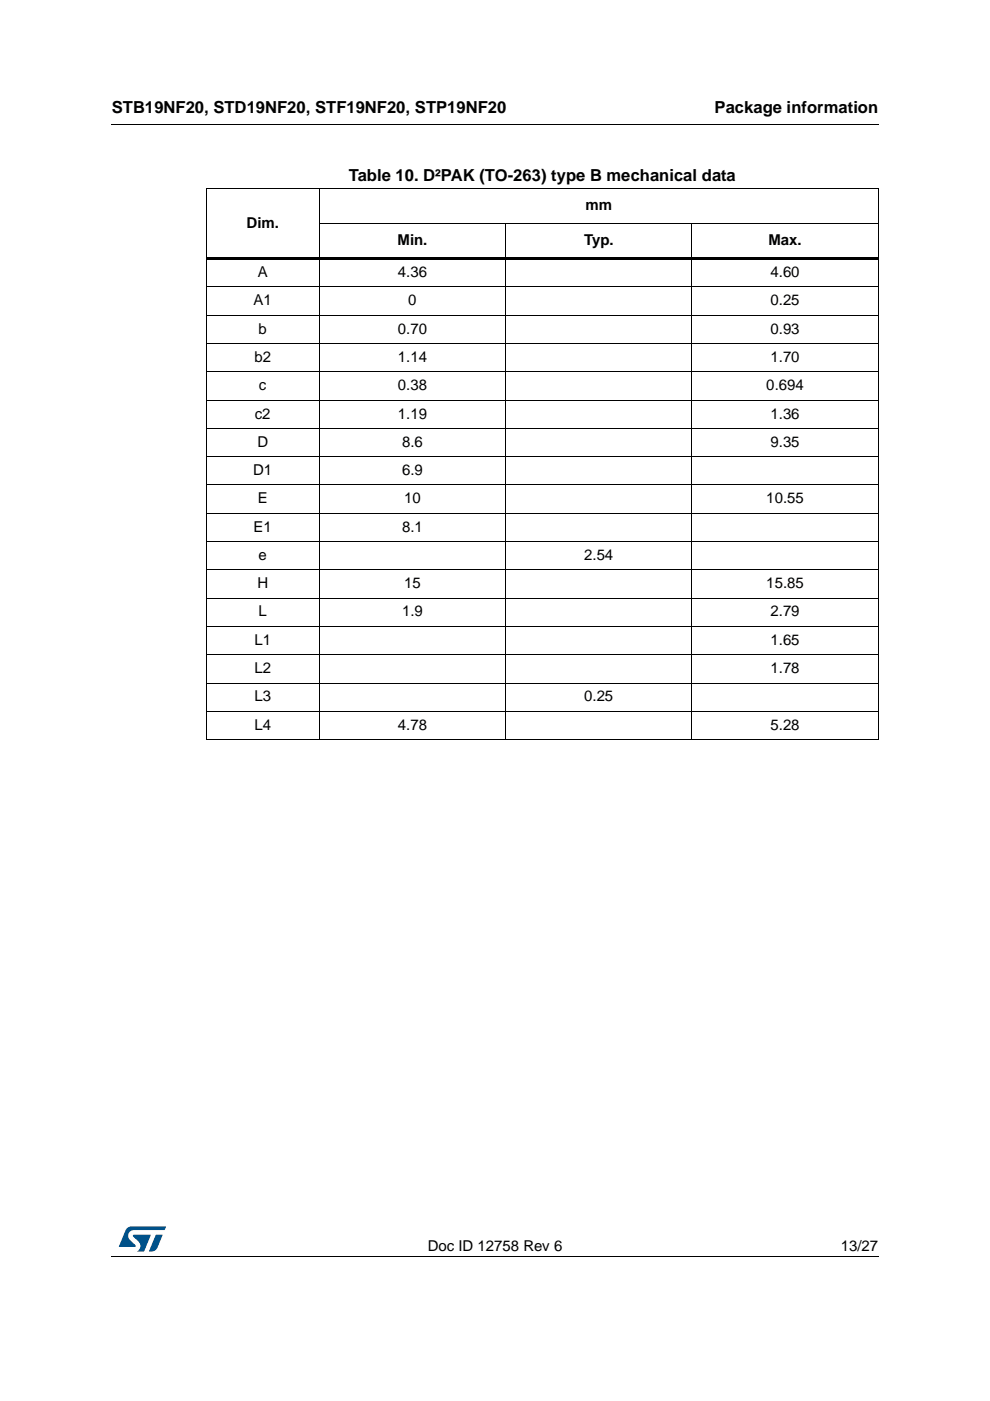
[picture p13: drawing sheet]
<svg xmlns="http://www.w3.org/2000/svg" width="210mm" height="297mm" viewBox="0 0 210 297" stroke-linecap="round" stroke-linejoin="round" font-family="sans-serif">
<defs><g id="words">
<g font-size="3.5">
<text x="23.7" y="23.9">STB19NF20, STD19NF20, STF19NF20, STP19NF20</text>
<text x="151.5" y="23.9">Package information</text>
<text x="74" y="38.5">Table 10. D²PAK (TO-263) type B mechanical data</text>
</g>
<g font-size="3.2">
<text x="124.1" y="44.6">mm</text>
<text x="52.3" y="48.3">Dim.</text>
<text x="84.3" y="52">Min.</text>
<text x="123.8" y="52">Typ.</text>
<text x="162.9" y="52">Max.</text>
<text x="54.7" y="58.7">A</text>
<text x="84.4" y="58.7">4.36</text>
<text x="163.4" y="58.7">4.60</text>
<text x="53.8" y="64.7">A1</text>
<text x="86.6" y="64.7">0</text>
<text x="163.4" y="64.7">0.25</text>
<text x="54.8" y="70.7">b</text>
<text x="84.4" y="70.7">0.70</text>
<text x="163.4" y="70.7">0.93</text>
<text x="53.9" y="76.7">b2</text>
<text x="84.4" y="76.7">1.14</text>
<text x="163.4" y="76.7">1.70</text>
<text x="54.9" y="82.7">c</text>
<text x="84.4" y="82.7">0.38</text>
<text x="162.5" y="82.7">0.694</text>
<text x="54" y="88.7">c2</text>
<text x="84.4" y="88.7">1.19</text>
<text x="163.4" y="88.7">1.36</text>
<text x="54.6" y="94.7">D</text>
<text x="85.3" y="94.7">8.6</text>
<text x="163.4" y="94.7">9.35</text>
<text x="53.7" y="100.7">D1</text>
<text x="85.3" y="100.7">6.9</text>
<text x="54.7" y="106.7">E</text>
<text x="85.7" y="106.7">10</text>
<text x="162.5" y="106.7">10.55</text>
<text x="53.8" y="112.7">E1</text>
<text x="85.3" y="112.7">8.1</text>
<text x="54.8" y="118.7">e</text>
<text x="123.9" y="118.7">2.54</text>
<text x="54.6" y="124.7">H</text>
<text x="85.7" y="124.7">15</text>
<text x="162.5" y="124.7">15.85</text>
<text x="54.8" y="130.7">L</text>
<text x="85.3" y="130.7">1.9</text>
<text x="163.4" y="130.7">2.79</text>
<text x="53.9" y="136.7">L1</text>
<text x="163.4" y="136.7">1.65</text>
<text x="53.9" y="142.7">L2</text>
<text x="163.4" y="142.7">1.78</text>
<text x="53.9" y="148.7">L3</text>
<text x="123.9" y="148.7">0.25</text>
<text x="53.9" y="154.7">L4</text>
<text x="84.4" y="154.7">4.78</text>
<text x="163.4" y="154.7">5.28</text>
<text x="90.7" y="265.1">Doc ID 12758 Rev 6</text>
<text x="178.3" y="265.1">13/27</text>
</g>
</g></defs>
<path d="M23.6 26.2l.1 .2zM23.6 266.3l.1 .1z" fill="#000"/>
<path d="M23.7 26.3h162.6M23.7 266.4h162.6" fill="none" stroke="#000" stroke-width=".21"/>
<path d="M25.2 260h10v5.3h-10z" fill="#fff"/>
<g fill="#005189">
<path d="M26.8 260.5l1.1-.5 7.3 .1-.3 .7h-6.5a1.31 1.31 0 0 0-1.2 1.1 1.31 1.31 0 0 0 .8 1.4l.7 .7v.3l-3.5 .1z"/>
<path d="M33.1 261.8h1.4l-.7 1.6a2.16 2.16 0 0 1-1.3 1.9l-.9-.1z"/>
<path d="M28.2 261.8l3.8 .1-1.4 3.3-1.6 .1a1.43 1.43 0 0 0 .6-1.7l-1.4-1.4z"/>
</g>
<g fill="none" stroke="#000" stroke-width=".21">
<path d="M67.7 40v116.9M43.6 40h142.7M43.7 40.1v116.6M67.6 47.5h118.7M107.2 47.4v109.5M146.7 47.4v109.5M186.2 40.1v116.6M43.6 60.8h142.7M43.6 66.8h142.7M43.6 72.9h142.7M43.6 78.8h142.7M43.6 84.8h142.7"/>
<path d="M43.6 90.8h142.7M43.6 96.8h142.7M43.6 102.8h142.7M43.6 108.8h142.7M43.6 114.8h142.7M43.6 120.8h142.7M43.6 126.8h142.7M43.6 132.8h142.7M43.6 138.8h142.7M43.6 144.8h142.7M43.6 150.8h142.7M43.6 156.8h142.7"/>
</g>
<path d="M43.6 54.6h142.7v.6h-142.7z" fill="#000"/>
<use href="#words"/>
</svg>
